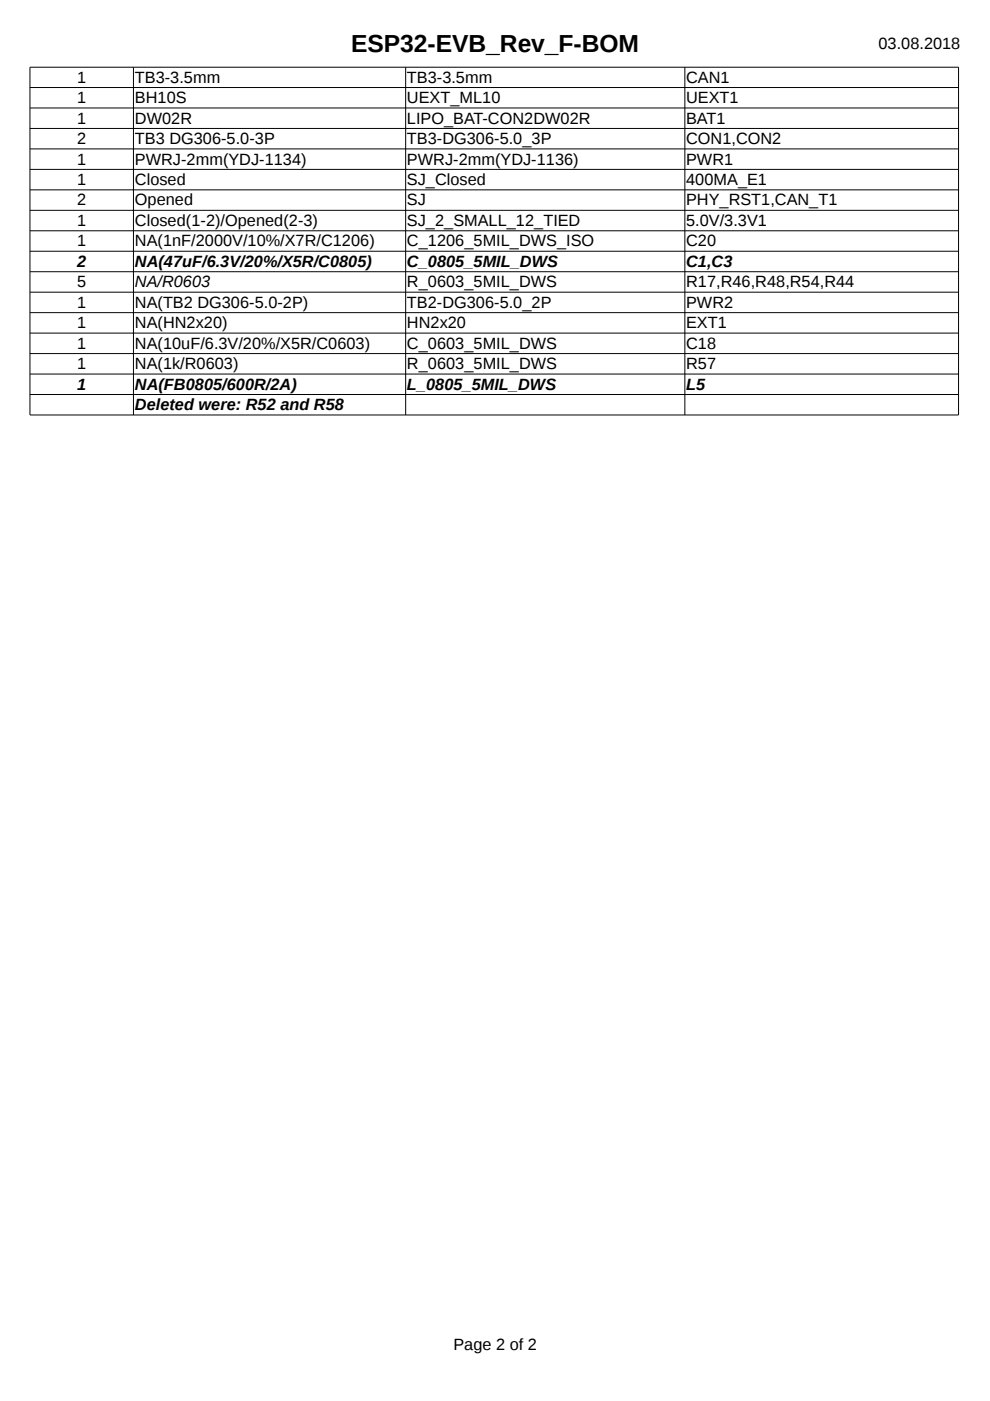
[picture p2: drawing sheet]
<svg xmlns="http://www.w3.org/2000/svg" width="210mm" height="297mm" viewBox="0 0 210 297" stroke-linecap="round" stroke-linejoin="round" font-family="sans-serif">
<defs><g id="words">
<text font-size="5.2" x="74.5" y="11.1">ESP32-EVB_Rev_F-BOM</text>
<g font-size="3.5">
<text x="186.3" y="10.4">03.08.2018</text>
<text x="16.3" y="17.6">1</text>
<text x="28.6" y="17.6">TB3-3.5mm</text>
<text x="86.3" y="17.6">TB3-3.5mm</text>
<text x="145.5" y="17.6">CAN1</text>
<text x="16.3" y="21.9">1</text>
<text x="28.6" y="21.9">BH10S</text>
<text x="86.3" y="21.9">UEXT_ML10</text>
<text x="145.5" y="21.9">UEXT1</text>
<text x="16.3" y="26.2">1</text>
<text x="28.6" y="26.2">DW02R</text>
<text x="86.3" y="26.2">LIPO_BAT-CON2DW02R</text>
<text x="145.5" y="26.2">BAT1</text>
<text x="16.3" y="30.6">2</text>
<text x="16.3" y="34.9">1</text>
<text x="28.6" y="30.6">TB3 DG306-5.0-3P</text>
<text x="28.6" y="34.9">PWRJ-2mm(YDJ-1134)</text>
<text x="86.3" y="30.6">TB3-DG306-5.0_3P</text>
<text x="86.3" y="34.9">PWRJ-2mm(YDJ-1136)</text>
<text x="145.5" y="30.6">CON1,CON2</text>
<text x="145.5" y="34.9">PWR1</text>
<text x="16.3" y="39.2">1</text>
<text x="28.6" y="39.2">Closed</text>
<text x="86.3" y="39.2">SJ_Closed</text>
<text x="145.5" y="39.2">400MA_E1</text>
<text x="16.3" y="43.6">2</text>
<text x="16.3" y="47.9">1</text>
<text x="28.6" y="43.6">Opened</text>
<text x="28.6" y="47.9">Closed(1-2)/Opened(2-3)</text>
<text x="86.3" y="43.6">SJ</text>
<text x="86.3" y="47.9">SJ_2_SMALL_12_TIED</text>
<text x="145.5" y="43.6">PHY_RST1,CAN_T1</text>
<text x="145.5" y="47.9">5.0V/3.3V1</text>
<text x="16.3" y="52.2">1</text>
<text x="28.6" y="52.2">NA(1nF/2000V/10%/X7R/C1206)</text>
<text x="86.3" y="52.2">C_1206_5MIL_DWS_ISO</text>
<text x="145.5" y="52.2">C20</text>
<text x="16.3" y="56.6">2</text>
<text x="28.6" y="56.6">NA(47uF/6.3V/20%/X5R/C0805)</text>
<text x="86.3" y="56.6">C_0805_5MIL_DWS</text>
<text x="145.5" y="56.6">C1,C3</text>
<text x="16.3" y="60.9">5</text>
<text x="16.3" y="65.3">1</text>
<text x="28.6" y="60.9">NA/R0603</text>
<text x="28.6" y="65.3">NA(TB2 DG306-5.0-2P)</text>
<text x="86.3" y="60.9">R_0603_5MIL_DWS</text>
<text x="86.3" y="65.3">TB2-DG306-5.0_2P</text>
<text x="145.5" y="60.9">R17,R46,R48,R54,R44</text>
<text x="145.5" y="65.3">PWR2</text>
<text x="16.3" y="69.6">1</text>
<text x="28.6" y="69.6">NA(HN2x20)</text>
<text x="86.3" y="69.6">HN2x20</text>
<text x="145.5" y="69.6">EXT1</text>
<text x="16.3" y="73.9">1</text>
<text x="28.6" y="73.9">NA(10uF/6.3V/20%/X5R/C0603)</text>
<text x="86.3" y="73.9">C_0603_5MIL_DWS</text>
<text x="145.5" y="73.9">C18</text>
<text x="16.3" y="78.3">1</text>
<text x="16.3" y="82.6">1</text>
<text x="28.6" y="78.3">NA(1k/R0603)</text>
<text x="28.6" y="82.6">NA(FB0805/600R/2A)</text>
<text x="86.3" y="78.3">R_0603_5MIL_DWS</text>
<text x="86.3" y="82.6">L_0805_5MIL_DWS</text>
<text x="145.5" y="78.3">R57</text>
<text x="145.5" y="82.6">L5</text>
<text x="28.6" y="87">Deleted were: R52 and R58</text>
<text x="96.1" y="286.3">Page 2 of 2</text>
</g>
</g></defs>
<g fill="none" stroke="#000" stroke-width=".21">
<path d="M6.3 14.3h196.9v73.7h-196.9zM6.3 18.6h196.9M28.3 14.3v73.7M86 14.3v73.7M145.2 14.3v73.7M6.3 22.9h196.9M6.3 27.2h196.9M6.3 31.6h196.9M6.3 35.9h196.9M6.3 40.3h196.9M6.3 44.6h196.9M6.3 48.9h196.9"/>
<path d="M6.3 53.3h196.9M6.3 57.6h196.9M6.3 61.9h196.9M6.3 66.3h196.9M6.3 70.6h196.9M6.3 75h196.9M6.3 79.3h196.9M6.3 83.6h196.9"/>
</g>
<use href="#words"/>
</svg>
